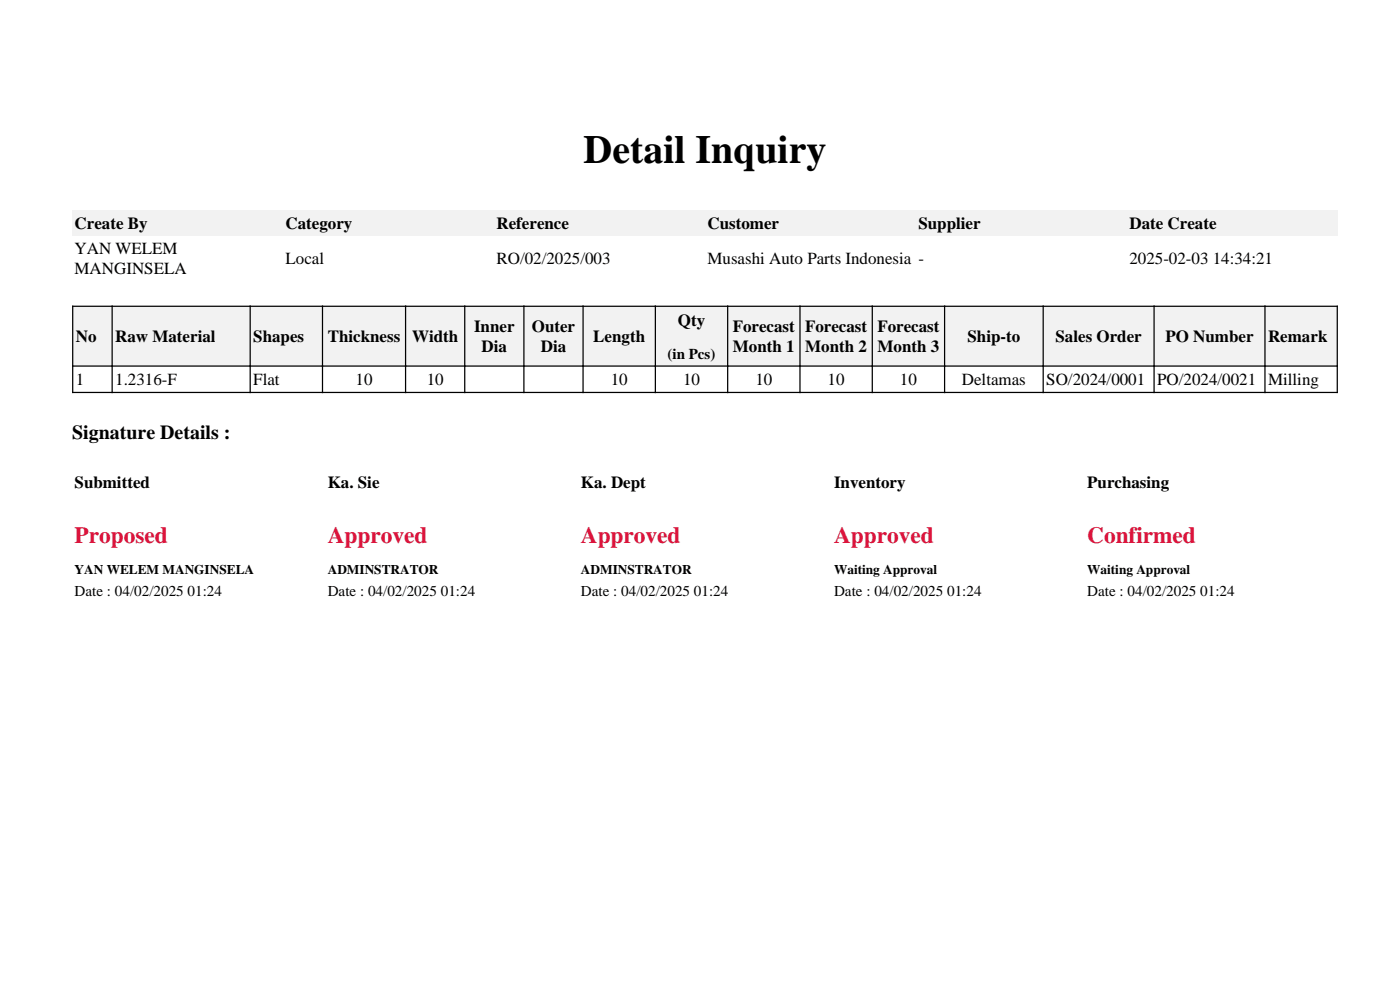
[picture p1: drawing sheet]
<svg xmlns="http://www.w3.org/2000/svg" width="297mm" height="210mm" viewBox="0 0 297 210" stroke-linecap="round" stroke-linejoin="round" font-family="sans-serif">
<defs><g id="words">
<text font-size="8.5" x="123.8" y="34.7">Detail Inquiry</text>
<g font-size="4.9" fill="#dc143c">
<text x="15.8" y="115.2">Proposed</text>
<text x="69.5" y="115.2">Approved</text>
<text x="123.2" y="115.2">Approved</text>
<text x="176.9" y="115.2">Approved</text>
<text x="230.6" y="115.2">Confirmed</text>
</g>
<text font-size="4.2" x="15.3" y="93">Signature Details :</text>
<g font-size="3.6">
<text x="15.8" y="48.6">Create By</text>
<text x="15.8" y="53.9">YAN WELEM</text>
<text x="60.6" y="48.6">Category</text>
<text x="105.3" y="48.6">Reference</text>
<text x="150.1" y="48.6">Customer</text>
<text x="194.8" y="48.6">Supplier</text>
<text x="239.6" y="48.6">Date Create</text>
<text x="15.8" y="58.2">MANGINSELA</text>
<text x="60.6" y="56">Local</text>
<text x="105.3" y="56">RO/02/2025/003</text>
<text x="150.1" y="56">Musashi Auto Parts Indonesia -</text>
<text x="239.6" y="56">2025-02-03 14:34:21</text>
<text x="100.6" y="70.5">Inner</text>
<text x="112.8" y="70.5">Outer</text>
<text x="143.8" y="69">Qty</text>
<text x="155.4" y="70.5">Forecast</text>
<text x="170.8" y="70.5">Forecast</text>
<text x="186.1" y="70.5">Forecast</text>
<text x="16.1" y="72.6">No</text>
<text x="24.5" y="72.6">Raw Material</text>
<text x="53.7" y="72.6">Shapes</text>
<text x="69.5" y="72.6">Thickness</text>
<text x="87.4" y="72.6">Width</text>
<text x="102.2" y="74.7">Dia</text>
<text x="114.7" y="74.7">Dia</text>
<text x="125.9" y="72.6">Length</text>
<text x="155.5" y="74.7">Month 1</text>
<text x="170.8" y="74.7">Month 2</text>
<text x="186.2" y="74.7">Month 3</text>
<text x="205.2" y="72.6">Ship-to</text>
<text x="223.9" y="72.6">Sales Order</text>
<text x="247.2" y="72.6">PO Number</text>
<text x="269" y="72.6">Remark</text>
<text x="16.1" y="81.7">1</text>
<text x="24.5" y="81.7">1.2316-F</text>
<text x="53.7" y="81.7">Flat</text>
<text x="75.4" y="81.7">10</text>
<text x="90.5" y="81.7">10</text>
<text x="129.6" y="81.7">10</text>
<text x="144.9" y="81.7">10</text>
<text x="160.2" y="81.7">10</text>
<text x="175.6" y="81.7">10</text>
<text x="190.9" y="81.7">10</text>
<text x="204.1" y="81.7">Deltamas</text>
<text x="222" y="81.7">SO/2024/0001</text>
<text x="245.5" y="81.7">PO/2024/0021</text>
<text x="269" y="81.7">Milling</text>
<text x="15.8" y="103.6">Submitted</text>
<text x="69.5" y="103.6">Ka. Sie</text>
<text x="123.2" y="103.6">Ka. Dept</text>
<text x="176.9" y="103.6">Inventory</text>
<text x="230.6" y="103.6">Purchasing</text>
</g>
<g font-size="3.2">
<text x="141.6" y="76.1">(in Pcs)</text>
<text x="15.8" y="126.5">Date : 04/02/2025 01:24</text>
<text x="69.5" y="126.5">Date : 04/02/2025 01:24</text>
<text x="123.2" y="126.5">Date : 04/02/2025 01:24</text>
<text x="176.9" y="126.5">Date : 04/02/2025 01:24</text>
<text x="230.6" y="126.5">Date : 04/02/2025 01:24</text>
</g>
<g font-size="2.8">
<text x="15.8" y="121.8">YAN WELEM MANGINSELA</text>
<text x="69.5" y="121.8">ADMINSTRATOR</text>
<text x="123.2" y="121.8">ADMINSTRATOR</text>
<text x="176.9" y="121.8">Waiting Approval</text>
<text x="230.6" y="121.8">Waiting Approval</text>
</g>
</g></defs>
<g fill="#f2f2f2">
<path d="M15.3 44.6h44.7v5.3h-44.7z"/>
<path d="M60 44.6h44.8v5.3h-44.8z"/>
<path d="M104.8 44.6h44.8v5.3h-44.8z"/>
<path d="M149.6 44.6h44.7v5.3h-44.7z"/>
<path d="M194.3 44.6h44.8v5.3h-44.8z"/>
<path d="M239.1 44.6h44.7v5.3h-44.7z"/>
<path d="M15.6 65.1h8.1v12.4h-8.1z"/>
</g>
<path d="M15.3 65h8.6M15.4 64.8v13" fill="none" stroke="#000" stroke-width=".26"/>
<path d="M23.9 65.1h29v12.4h-29z" fill="#f2f2f2"/>
<path d="M23.7 65h29.5M23.8 64.8v13" fill="none" stroke="#000" stroke-width=".26"/>
<path d="M53.2 65.1h15.1v12.4h-15.1z" fill="#f2f2f2"/>
<path d="M52.9 65h15.6M53.1 64.8v13" fill="none" stroke="#000" stroke-width=".26"/>
<path d="M68.5 65.1h17.4v12.4h-17.4z" fill="#f2f2f2"/>
<path d="M68.3 65h17.9M68.4 64.8v13" fill="none" stroke="#000" stroke-width=".26"/>
<path d="M86.2 65.1h12.3v12.4h-12.3z" fill="#f2f2f2"/>
<path d="M85.9 65h12.8M86 64.8v13" fill="none" stroke="#000" stroke-width=".26"/>
<path d="M98.7 65.1h12.3v12.4h-12.3z" fill="#f2f2f2"/>
<path d="M98.5 65h12.8M98.6 64.8v13" fill="none" stroke="#000" stroke-width=".26"/>
<path d="M111.3 65.1h12.3v12.4h-12.3z" fill="#f2f2f2"/>
<path d="M111 65h12.8M111.1 64.8v13" fill="none" stroke="#000" stroke-width=".26"/>
<path d="M123.8 65.1h15.1v12.4h-15.1z" fill="#f2f2f2"/>
<path d="M123.6 65h15.6M123.7 64.8v13" fill="none" stroke="#000" stroke-width=".26"/>
<path d="M139.2 65.1h15v12.4h-15z" fill="#f2f2f2"/>
<path d="M138.9 65h15.6M139 64.8v13" fill="none" stroke="#000" stroke-width=".26"/>
<path d="M154.5 65.1h15.1v12.4h-15.1z" fill="#f2f2f2"/>
<path d="M154.2 65h15.6M154.4 64.8v13" fill="none" stroke="#000" stroke-width=".26"/>
<path d="M169.8 65.1h15.1v12.4h-15.1z" fill="#f2f2f2"/>
<path d="M169.6 65h15.6M169.7 64.8v13" fill="none" stroke="#000" stroke-width=".26"/>
<path d="M185.2 65.1h15.1v12.4h-15.1z" fill="#f2f2f2"/>
<path d="M184.9 65h15.6M185 64.8v13" fill="none" stroke="#000" stroke-width=".26"/>
<path d="M200.5 65.1h20.7v12.4h-20.7z" fill="#f2f2f2"/>
<path d="M200.3 65h21.1M200.4 64.8v13" fill="none" stroke="#000" stroke-width=".26"/>
<path d="M221.4 65.1h23.3v12.4h-23.3z" fill="#f2f2f2"/>
<path d="M221.2 65h23.8M221.3 64.8v13" fill="none" stroke="#000" stroke-width=".26"/>
<path d="M245 65.1h23.2v12.4h-23.2z" fill="#f2f2f2"/>
<path d="M244.7 65h23.8M244.8 64.8v13" fill="none" stroke="#000" stroke-width=".26"/>
<path d="M268.5 65.1h15.1v12.4h-15.1z" fill="#f2f2f2"/>
<g fill="none" stroke="#000" stroke-width=".26">
<path d="M15.3 77.7h268.5M15.4 77.5v5.9M23.8 77.5v5.9M53.1 77.5v5.9M68.4 77.5v5.9M86 77.5v5.9M98.6 77.5v5.9M111.1 77.5v5.9M123.7 77.5v5.9M139 77.5v5.9M154.4 77.5v5.9M169.7 77.5v5.9"/>
<path d="M185 77.5v5.9M200.4 77.5v5.9M221.3 77.5v5.9M244.8 77.5v5.9M268.2 65h15.6M268.4 64.8v18.6M283.7 64.8v18.6M15.3 83.2h268.5"/>
</g>
<use href="#words"/>
</svg>
